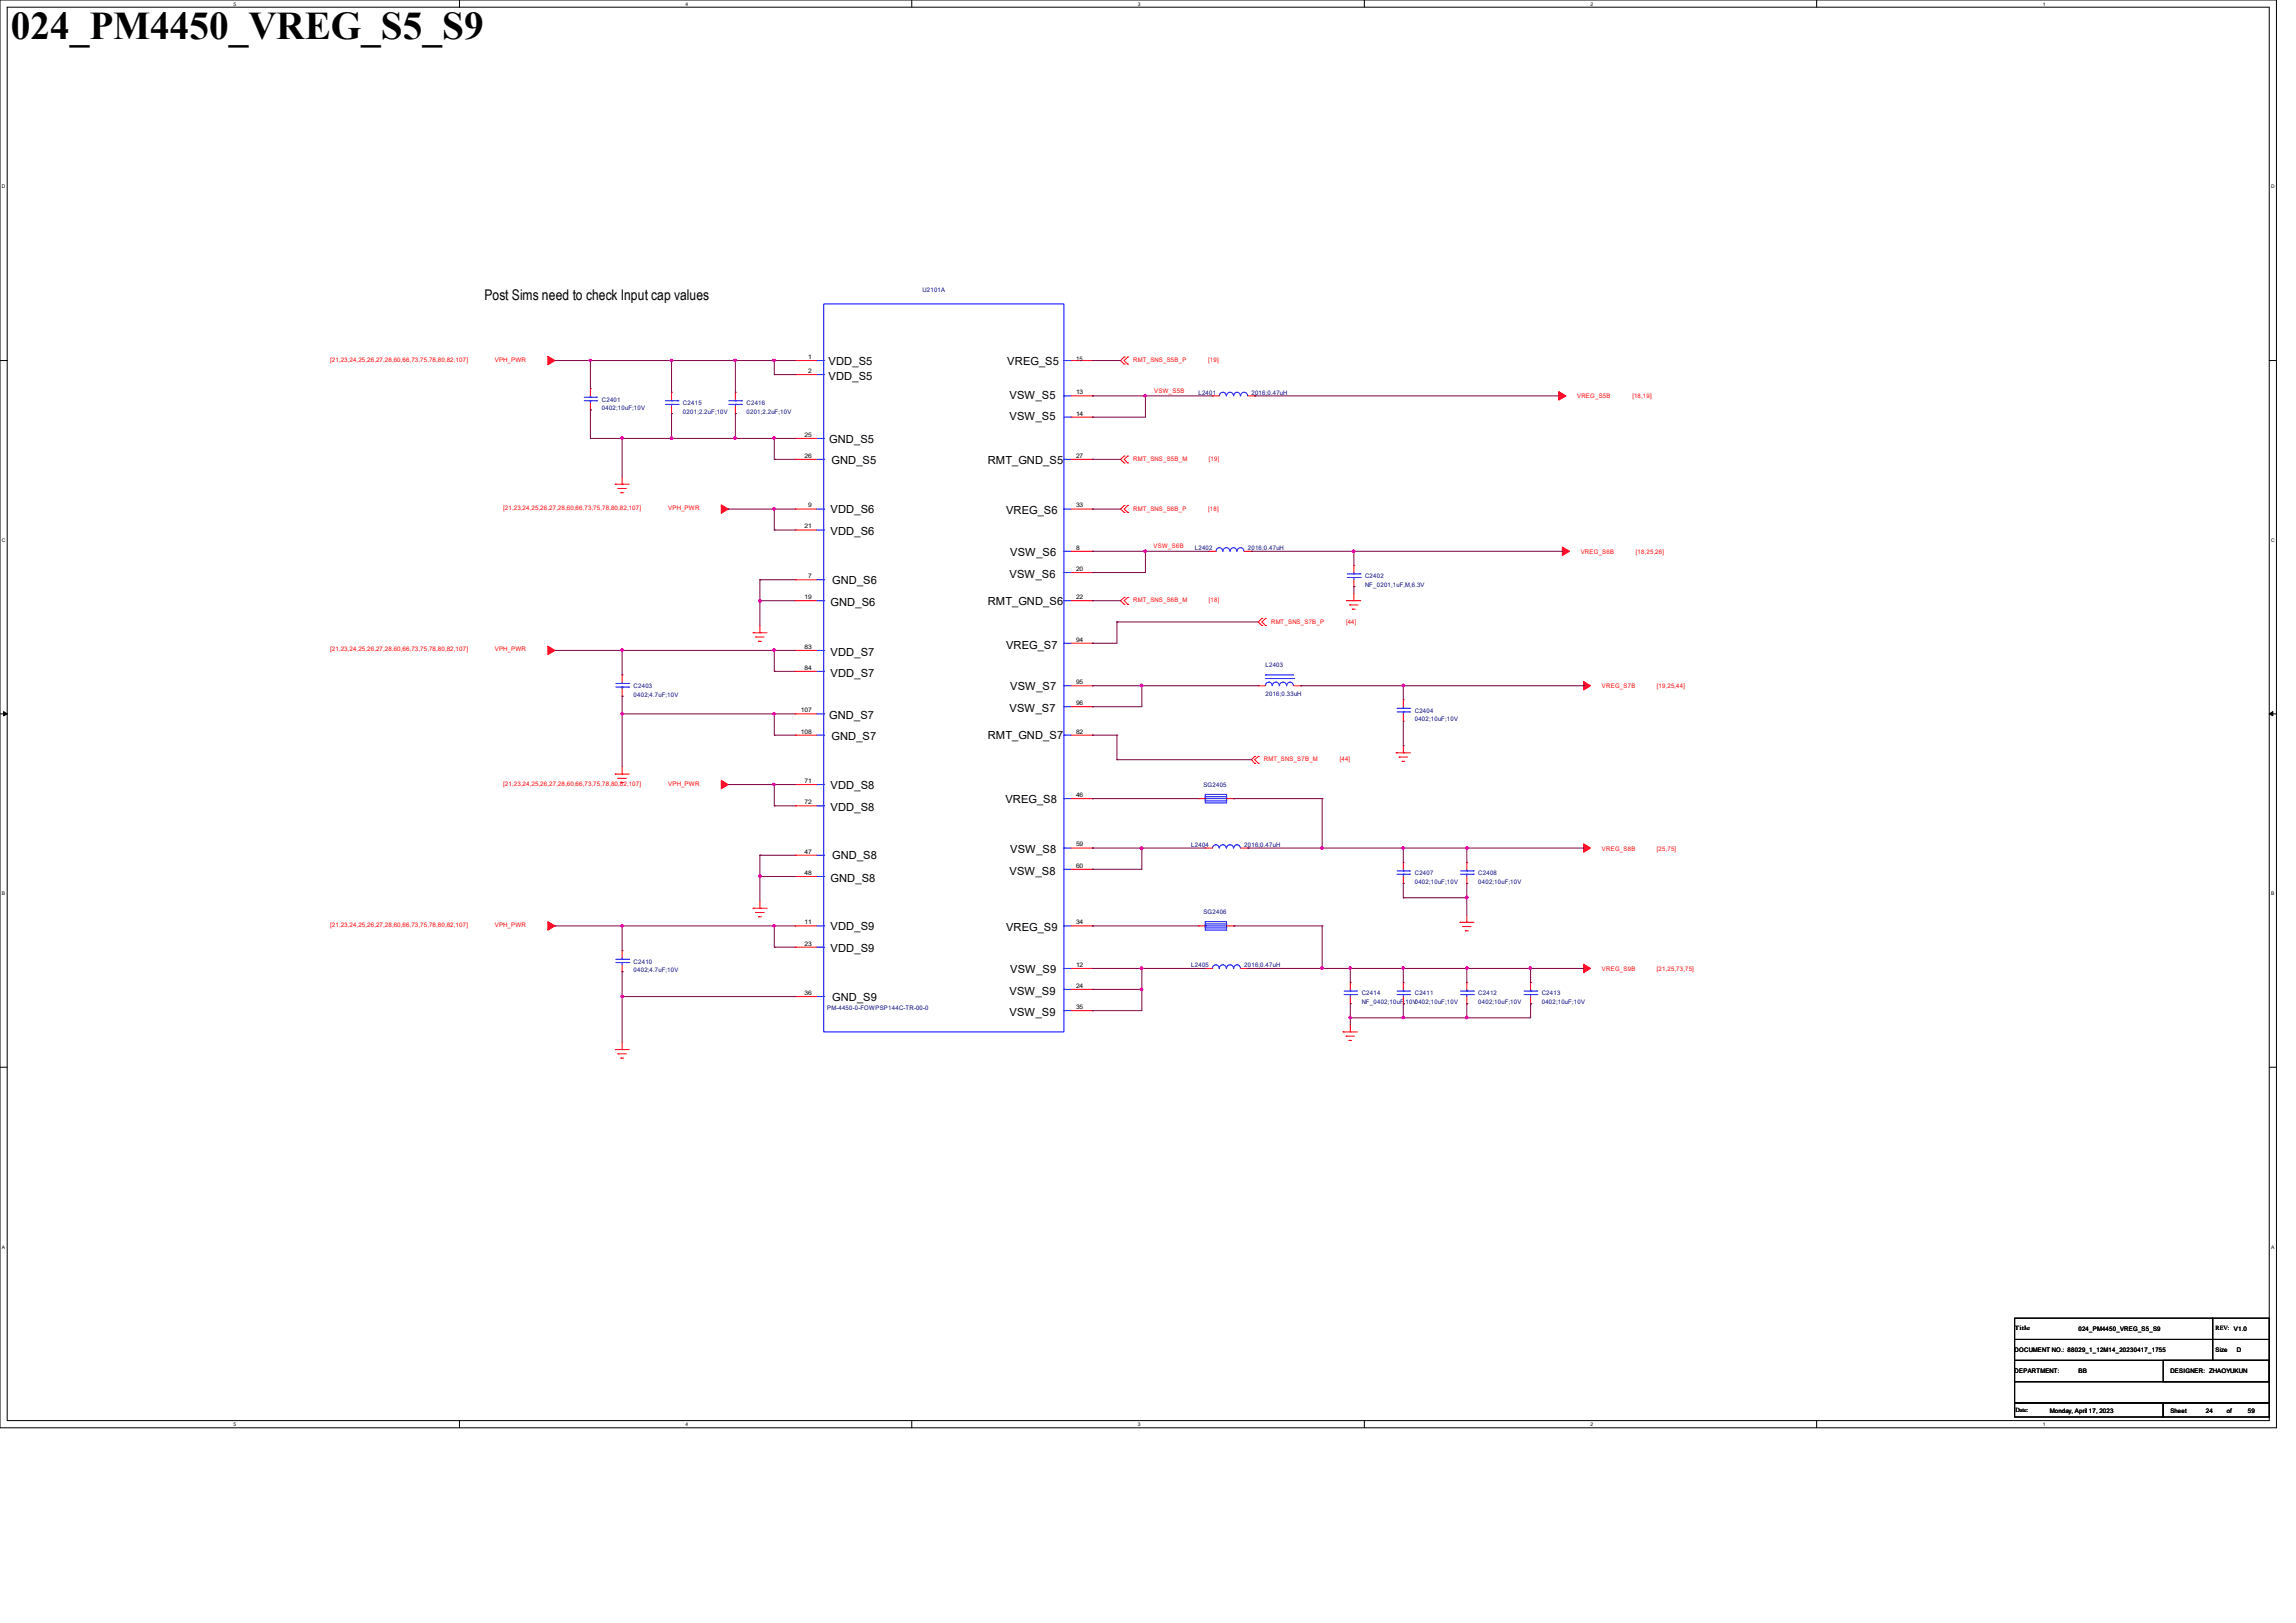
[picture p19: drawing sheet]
<svg xmlns="http://www.w3.org/2000/svg" width="297mm" height="210mm" viewBox="0 0 297 210" stroke-linecap="round" stroke-linejoin="round" font-family="sans-serif">
<defs><g id="words">
<text font-size="5.1" x="1.4" y="5.1">024_PM4450_VREG_S5_S9</text>
<text font-size="1.9" x="62.7" y="38.9">Post Sims need to check Input cap values</text>
<g font-size="1.4">
<text x="107.2" y="47.3">VDD_S5</text>
<text x="130.3" y="47.3">VREG_S5</text>
<text x="107.2" y="49.1">VDD_S5</text>
<text x="130.6" y="51.6">VSW_S5</text>
<text x="107.3" y="57.3">GND_S5</text>
<text x="127.8" y="60">RMT_GND_S5</text>
<text x="130.6" y="54.4">VSW_S5</text>
<text x="107.6" y="60.1">GND_S5</text>
<text x="107.4" y="66.4">VDD_S6</text>
<text x="107.4" y="69.2">VDD_S6</text>
<text x="130.1" y="66.5">VREG_S6</text>
<text x="130.7" y="72">VSW_S6</text>
<text x="107.7" y="75.5">GND_S6</text>
<text x="130.6" y="74.8">VSW_S6</text>
<text x="107.4" y="78.4">GND_S6</text>
<text x="127.8" y="78.3">RMT_GND_S6</text>
<text x="130.1" y="83.9">VREG_S7</text>
<text x="107.4" y="87.6">VDD_S7</text>
<text x="107.4" y="84.8">VDD_S7</text>
<text x="130.7" y="89.3">VSW_S7</text>
<text x="107.3" y="93">GND_S7</text>
<text x="107.6" y="95.8">GND_S7</text>
<text x="127.8" y="95.6">RMT_GND_S7</text>
<text x="130.6" y="92.2">VSW_S7</text>
<text x="107.4" y="104.9">VDD_S8</text>
<text x="107.4" y="102.1">VDD_S8</text>
<text x="130" y="103.9">VREG_S8</text>
<text x="107.7" y="111.2">GND_S8</text>
<text x="130.6" y="113.2">VSW_S8</text>
<text x="130.7" y="110.4">VSW_S8</text>
<text x="107.4" y="114.1">GND_S8</text>
<text x="107.4" y="120.4">VDD_S9</text>
<text x="107.4" y="123.2">VDD_S9</text>
<text x="130.1" y="120.4">VREG_S9</text>
<text x="130.7" y="125.9">VSW_S9</text>
<text x="107.7" y="129.5">GND_S9</text>
<text x="130.6" y="128.7">VSW_S9</text>
<text x="130.6" y="131.5">VSW_S9</text>
</g>
<g font-size=".8" fill="#000080">
<text x="119.3" y="37.8">U2101A</text>
<text x="77.9" y="52">C2401</text>
<text x="77.9" y="53.1">0402;10uF;10V</text>
<text x="88.3" y="52.5">C2415</text>
<text x="88.3" y="53.6">0201;2.2uF;10V</text>
<text x="96.6" y="52.5">C2416</text>
<text x="96.6" y="53.6">0201;2.2uF;10V</text>
<text x="155" y="51.1">L2401</text>
<text x="161.9" y="51.1">2016;0.47uH</text>
<text x="154.6" y="71.2">L2402</text>
<text x="161.4" y="71.2">2016;0.47uH</text>
<text x="176.6" y="74.8">C2402</text>
<text x="176.6" y="75.9">NF_0201,1uF,M,6.3V</text>
<text x="82" y="89">C2403</text>
<text x="163.7" y="86.3">L2403</text>
<text x="82" y="90.1">0402;4.7uF;10V</text>
<text x="163.7" y="90">2016;0.33uH</text>
<text x="183" y="92.2">C2404</text>
<text x="183" y="93.3">0402;10uF;10V</text>
<text x="155.7" y="101.8">SG2405</text>
<text x="154.1" y="109.6">L2404</text>
<text x="161" y="109.6">2016;0.47uH</text>
<text x="183" y="113.2">C2407</text>
<text x="191.2" y="113.2">C2408</text>
<text x="155.7" y="118.3">SG2406</text>
<text x="183" y="114.3">0402;10uF;10V</text>
<text x="191.2" y="114.3">0402;10uF;10V</text>
<text x="82" y="124.7">C2410</text>
<text x="82" y="125.8">0402;4.7uF;10V</text>
<text x="154.1" y="125.1">L2405</text>
<text x="161" y="125.1">2016;0.47uH</text>
<text x="107" y="130.7">PM-4450-0-FOWPSP144C-TR-00-0</text>
<text x="176.1" y="128.8">C2414</text>
<text x="176.1" y="129.9">NF_0402;10uF;10V0402;10uF;10V</text>
<text x="183" y="128.8">C2411</text>
<text x="191.2" y="128.8">C2412</text>
<text x="191.2" y="129.9">0402;10uF;10V</text>
<text x="199.4" y="128.8">C2413</text>
<text x="199.4" y="129.9">0402;10uF;10V</text>
</g>
<g font-size=".8" fill="#f00">
<text x="42.7" y="46.8">[21,23,24,25,26,27,28,60,66,73,75,78,80,82,107]</text>
<text x="64" y="46.8">VPH_PWR</text>
<text x="146.6" y="46.9">RMT_SNS_S5B_P</text>
<text x="156.3" y="46.9">[19]</text>
<text x="149.3" y="50.8">VSW_S5B</text>
<text x="204" y="51.5">VREG_S5B</text>
<text x="211.2" y="51.5">[18,19]</text>
<text x="146.6" y="59.6">RMT_SNS_S5B_M</text>
<text x="156.4" y="59.6">[19]</text>
<text x="65.1" y="66">[21,23,24,25,26,27,28,60,66,73,75,78,80,82,107]</text>
<text x="86.4" y="66">VPH_PWR</text>
<text x="146.6" y="66.1">RMT_SNS_S6B_P</text>
<text x="149.2" y="71">VSW_S6B</text>
<text x="156.3" y="66.1">[18]</text>
<text x="204.5" y="71.6">VREG_S6B</text>
<text x="211.6" y="71.6">[18,25,26]</text>
<text x="146.6" y="77.9">RMT_SNS_S6B_M</text>
<text x="156.4" y="77.9">[18]</text>
<text x="164.4" y="80.7">RMT_SNS_S7B_P</text>
<text x="174.1" y="80.7">[44]</text>
<text x="42.7" y="84.2">[21,23,24,25,26,27,28,60,66,73,75,78,80,82,107]</text>
<text x="64" y="84.2">VPH_PWR</text>
<text x="207.2" y="89">VREG_S7B</text>
<text x="214.3" y="89">[19,25,44]</text>
<text x="65.1" y="101.6">[21,23,24,25,26,27,28,60,66,73,75,78,80,82,107]</text>
<text x="86.4" y="101.6">VPH_PWR</text>
<text x="163.5" y="98.5">RMT_SNS_S7B_M</text>
<text x="173.3" y="98.5">[44]</text>
<text x="207.2" y="110.1">VREG_S8B</text>
<text x="214.3" y="110.1">[25,75]</text>
<text x="42.7" y="119.9">[21,23,24,25,26,27,28,60,66,73,75,78,80,82,107]</text>
<text x="64" y="119.9">VPH_PWR</text>
<text x="207.2" y="125.6">VREG_S9B</text>
<text x="214.3" y="125.6">[21,25,73,75]</text>
</g>
<g font-size=".8">
<text x="104.5" y="46.4">1</text>
<text x="139.2" y="46.7">15</text>
<text x="104.5" y="48.3">2</text>
<text x="139.2" y="53.8">14</text>
<text x="139.2" y="51">13</text>
<text x="104.1" y="56.5">25</text>
<text x="104.1" y="59.2">26</text>
<text x="139.2" y="59.2">27</text>
<text x="104.5" y="65.7">9</text>
<text x="139.2" y="65.7">33</text>
<text x="104.1" y="68.4">21</text>
<text x="139.2" y="71.1">8</text>
<text x="104.1" y="77.5">19</text>
<text x="104.5" y="74.8">7</text>
<text x="139.2" y="73.9">20</text>
<text x="139.2" y="77.5">22</text>
<text x="104.1" y="83.9">83</text>
<text x="139.2" y="83">94</text>
<text x="104.1" y="86.7">84</text>
<text x="139.2" y="88.5">95</text>
<text x="103.6" y="94.9">108</text>
<text x="103.6" y="92.2">107</text>
<text x="139.2" y="91.2">96</text>
<text x="139.2" y="94.9">82</text>
<text x="104.1" y="101.3">71</text>
<text x="104.1" y="104.1">72</text>
<text x="139.2" y="103.1">46</text>
<text x="104.1" y="113.2">48</text>
<text x="104.1" y="110.4">47</text>
<text x="139.2" y="112.3">60</text>
<text x="139.2" y="109.5">59</text>
<text x="104.1" y="119.6">11</text>
<text x="139.2" y="119.6">34</text>
<text x="104.1" y="122.3">23</text>
<text x="139.2" y="125.1">12</text>
<text x="104.1" y="128.7">36</text>
<text x="139.2" y="127.8">24</text>
<text x="139.2" y="130.6">35</text>
<text x="260.6" y="172.1">Title</text>
<text x="268.9" y="172.2">024_PM4450_VREG_S5_S9</text>
<text x="286.6" y="172.1">REV:</text>
<text x="289" y="172.2">V1.0</text>
<text x="260.6" y="175">DOCUMENT NO.: 88029_1_12M14_20230417_1755</text>
<text x="260.6" y="177.7">DEPARTMENT:</text>
<text x="268.9" y="177.7">BB</text>
<text x="280.8" y="177.7">DESIGNER: ZHAOYUKUN</text>
<text x="286.6" y="175">Size</text>
<text x="289.3" y="175">D</text>
<text x="260.7" y="182.8">Date:</text>
<text x="265.2" y="182.8">Monday, April 17, 2023</text>
<text x="280.8" y="182.8">Sheet</text>
<text x="285.3" y="182.8">24</text>
<text x="288" y="182.8">of</text>
<text x="290.8" y="182.8">59</text>
</g>
<g font-size=".6">
<text x="30.2" y=".7">5</text>
<text x="88.7" y=".7">4</text>
<text x="147.2" y=".7">3</text>
<text x="205.7" y=".7">2</text>
<text x="264.2" y=".7">1</text>
<text x=".3" y="24.4">D</text>
<text x="293.8" y="24.4">D</text>
<text x=".3" y="70.1">C</text>
<text x="293.8" y="70.1">C</text>
<text x=".3" y="115.8">B</text>
<text x="293.8" y="115.8">B</text>
<text x=".3" y="161.5">A</text>
<text x="293.8" y="161.5">A</text>
<text x="30.2" y="184.5">5</text>
<text x="88.7" y="184.5">4</text>
<text x="147.2" y="184.5">3</text>
<text x="205.7" y="184.5">2</text>
<text x="264.2" y="184.5">1</text>
</g>
</g></defs>
<g fill="none" stroke="#000" stroke-width=".13">
<path d="M0 0h294.5v184.7h-294.5zM.9 .9h292.6v182.9h-292.6zM59.4 0v.9M117.9 0v.9M176.5 0v.9M235 0v.9M0 46.7h.9M293.5 46.7h1M0 92.4h.9M.5 92.1l.4 .3-.4 .2zM293.5 92.4l.5-.3v.5zM293.5 92.4h1"/>
<path d="M0 138.1h.9M293.5 138.1h1M59.4 183.8v.9M117.9 183.8v.9M176.5 183.8v.9M235 183.8v.9"/>
</g>
<path d="M.5 92.1l.4 .3-.4 .2zM293.5 92.4l.5-.3v.5z" fill="#000"/>
<g fill="none" stroke="#f00" stroke-width=".13">
<path d="M79.6 62.7h.1M79.6 62.7h1.8M79.9 63.2h.1M79.9 63.2h1.1M80.3 63.8h.1M80.3 63.8h.4M80.5 62.7h.1M80.5 61.7v1M174.2 77.7h.1M174.2 77.7h1.8M174.6 78.3h.1M174.6 78.3h1.1"/>
<path d="M174.9 78.8h.1M174.9 78.8h.4M175.1 77.7h.1M175.1 76.8v.9M80.5 99.2v1M97.4 81.9h.1M97.4 81.9h1.8M97.7 82.4h.1M97.7 82.4h1.1M98.1 83h.1M98.1 83h.4M98.3 81.9h.1"/>
<path d="M98.3 80.9v1M180.6 97.4h.1M180.6 97.4h1.9M181 98h.1M181 98h1.1M181.4 98.5h.1M181.4 98.5h.3M181.5 97.4h.1M181.5 96.5v.9M79.6 100.2h.1M79.6 100.2h1.8M79.9 100.7h.1"/>
<path d="M79.9 100.7h1.1M80.3 101.3h.1M80.3 101.3h.4M80.5 100.2h.1M97.4 117.5h.1M97.4 117.5h1.8M97.7 118.1h.1M97.7 118.1h1.1M98.1 118.6h.1M98.1 118.6h.4M98.3 117.5h.1M98.3 116.6v.9"/>
<path d="M188.8 119.3h.1M188.8 119.3h1.9M189.2 119.9h.1M189.2 119.9h1.1M189.7 119.3h.1M189.7 118.4v.9M79.6 135.8h.1M79.6 135.8h1.8M79.9 136.4h.1M79.9 136.4h1.1M80.3 136.9h.1M80.3 136.9h.4"/>
<path d="M80.5 135.8h.1M80.5 134.9v.9M173.7 133.5h.1M173.7 133.5h1.9M174.1 134.1h.1M174.1 134.1h1.1M174.5 134.6h.1M174.5 134.6h.3M174.7 133.5h.1M174.7 132.6v.9M189.6 120.4h.1M189.6 120.4h.3"/>
</g>
<path d="M70.9 46.1l.9 .6-.9 .5z" fill-rule="evenodd" fill="#f00"/>
<path d="M70.9 46.1l.9 .6-.9 .5zM145.4 47.1h.1M145.4 46.2h.1M145.4 46.2l-.5 .5 .5 .4M145.9 46.2h.1M145.9 47.1h.1M145.9 46.2l-.5 .5 .5 .4" fill="none" stroke="#f00" stroke-width=".13"/>
<path d="M201.6 50.7l1 .5-1 .6z" fill-rule="evenodd" fill="#f00"/>
<path d="M145.4 59.9h.1M145.4 59h.1M145.4 59l-.5 .4 .5 .5M145.9 59h.1M145.9 59.9h.1M145.9 59l-.5 .4 .5 .5M201.6 50.7l1 .5-1 .6z" fill="none" stroke="#f00" stroke-width=".13"/>
<path d="M93.3 65.3l.9 .6-.9 .5z" fill-rule="evenodd" fill="#f00"/>
<path d="M93.3 65.3l.9 .6-.9 .5zM145.4 66.3h.1M145.4 65.4h.1M145.4 65.4l-.5 .5 .5 .4M145.9 65.4h.1M145.9 66.3h.1M145.9 65.4l-.5 .5 .5 .4" fill="none" stroke="#f00" stroke-width=".13"/>
<path d="M202.1 70.8l.9 .5-.9 .6z" fill-rule="evenodd" fill="#f00"/>
<path d="M145.4 78.2h.1M145.4 77.3h.1M145.4 77.3l-.5 .4 .5 .5M145.9 77.3h.1M145.9 78.2h.1M145.9 77.3l-.5 .4 .5 .5M202.1 70.8l.9 .5-.9 .6z" fill="none" stroke="#f00" stroke-width=".13"/>
<path d="M70.9 83.6l.9 .6-.9 .5z" fill-rule="evenodd" fill="#f00"/>
<path d="M70.9 83.6l.9 .6-.9 .5zM163.2 80.9h.1M163.2 80h.1M163.2 80l-.4 .5 .4 .4M163.7 80h.1M163.7 80.9h.1M163.7 80l-.5 .5 .5 .4" fill="none" stroke="#f00" stroke-width=".13"/>
<path d="M204.9 88.2l.8 .5-.8 .6z" fill-rule="evenodd" fill="#f00"/>
<path d="M162.3 98.8h.1M162.3 97.9h.1M162.3 97.9l-.4 .4 .4 .5M162.8 97.9h.1M162.8 98.8h.1M162.8 97.9l-.5 .4 .5 .5M204.9 88.2l.8 .5-.8 .6z" fill="none" stroke="#f00" stroke-width=".13"/>
<path d="M93.3 101l.9 .5-.9 .6z" fill-rule="evenodd" fill="#f00"/>
<path d="M93.3 101l.9 .5-.9 .6z" fill="none" stroke="#f00" stroke-width=".13"/>
<path d="M70.9 119.3l.9 .5-.9 .6z" fill-rule="evenodd" fill="#f00"/>
<path d="M70.9 119.3l.9 .5-.9 .6z" fill="none" stroke="#f00" stroke-width=".13"/>
<path d="M204.9 109.2l.8 .5-.8 .6z" fill-rule="evenodd" fill="#f00"/>
<path d="M204.9 109.2l.8 .5-.8 .6z" fill="none" stroke="#f00" stroke-width=".13"/>
<path d="M204.9 124.8l.8 .5-.8 .6z" fill-rule="evenodd" fill="#f00"/>
<g fill="none" stroke="#f00" stroke-width=".13">
<path d="M76.4 50.3h.1M76.4 53h.1M76.4 50.3v.9M76.4 52.2v.8M86.9 50.8h.1M86.9 53.5h.1M86.9 50.8v.9M86.9 52.6v.9M95.1 50.8h.1M95.1 53.5h.1M95.1 50.8v.9M95.1 52.6v.9"/>
<path d="M102.9 56.7h.1M102.9 46.7h.1M102.9 48.5h.1M102.9 59.4h.1M102.9 56.7h2.7M102.9 46.7h2.7M102.9 59.4h2.7M102.9 48.5h2.7M138.6 51.2h2.7M138.6 46.7h2.7M138.6 54h2.7M138.6 59.4h2.7"/>
<path d="M141.3 46.7h.1M141.3 54h.1M141.3 59.4h.1M141.3 51.2h.1M156.8 51.2h.1M156.8 51.2h.9M161.4 51.2h.9M162.3 51.2h.1M102.9 65.9h.1M102.9 75h.1M102.9 68.6h.1M102.9 77.7h.1"/>
<path d="M102.9 65.9h2.7M102.9 75h2.7M102.9 68.6h2.7M102.9 77.7h2.7M138.6 71.3h2.7M138.6 65.9h2.7M138.6 77.7h2.7M138.6 74.1h2.7M141.3 65.9h.1M141.3 74.1h.1M141.3 77.7h.1M141.3 71.3h.1"/>
<path d="M156.4 71.3h.1M156.4 71.3h.9M161 71.3h.9M161.9 71.3h.1M175.1 73.2h.1M175.1 75.9h.1M175.1 73.2v.9M175.1 75v.9M80.5 87.3h.1M80.5 90.1h.1M80.5 87.3v1M80.5 89.2v.9"/>
<path d="M102.9 86.9h.1M102.9 95.1h.1M102.9 84.2h.1M102.9 92.4h.1M102.9 86.9h2.7M102.9 95.1h2.7M102.9 84.2h2.7M102.9 92.4h2.7M138.6 88.7h2.7M138.6 91.4h2.7M138.6 95.1h2.7M138.6 83.2h2.7"/>
<path d="M141.3 88.7h.1M141.3 91.4h.1M141.3 95.1h.1M141.3 83.2h.1M162.8 88.7h.1M162.8 88.7h.9M167.3 88.7h1M168.3 88.7h.1M181.5 90.6h.1M181.5 93.3h.1M181.5 90.6v.8M181.5 92.4v.9"/>
<path d="M102.9 113.4h.1M102.9 104.3h.1M102.9 119.8h.1M102.9 101.5h.1M102.9 110.7h.1M102.9 119.8h2.7M102.9 113.4h2.7M102.9 104.3h2.7M102.9 101.5h2.7M102.9 110.7h2.7M138.6 119.8h2.7M138.6 103.3h2.7"/>
<path d="M138.6 112.5h2.7M138.6 109.7h2.7M141.3 103.3h.1M141.3 112.5h.1M141.3 109.7h.1M141.3 119.8h.1M155 119.8h.1M155 103.3h.1M155 119.8h.9M155 103.3h.9M155.9 109.7h.1M155.9 109.7h.9"/>
<path d="M158.7 119.8h.9M158.7 103.3h.9M159.6 119.8h.1M159.6 103.3h.1M160.5 109.7h.9M161.4 109.7h.1M181.5 111.6h.1M181.5 114.3h.1M181.5 111.6v.9M181.5 113.4v.9M189.7 111.6h.1M189.7 114.3h.1"/>
<path d="M189.7 111.6v.9M189.7 113.4v.9M80.5 123h.1M80.5 125.7h.1M80.5 123v.9M80.5 124.8v.9M102.9 128.9h.1M102.9 122.6h.1M102.9 128.9h2.7M102.9 122.6h2.7M138.6 128h2.7M138.6 125.3h2.7"/>
<path d="M138.6 130.8h2.7M141.3 128h.1M141.3 125.3h.1M141.3 130.8h.1M155.9 125.3h.1M155.9 125.3h.9M160.5 125.3h.9M161.4 125.3h.1M174.7 127.1h.1M174.7 129.9h.1M174.7 127.1v.9M174.7 128.9v1"/>
<path d="M181.5 127.1h.1M181.5 129.9h.1M181.5 127.1v.9M181.5 128.9v1M189.7 127.1h.1M189.7 129.9h.1M189.7 127.1v.9M189.7 128.9v1M198 127.1h.1M198 129.9h.1M198 127.1v.9M198 128.9v1"/>
<path d="M204.9 124.8l.8 .5-.8 .6z"/>
</g>
<path d="M260.6 170.6h25.6v2.7h-25.6zM260.6 173.3h25.6v2.7h-25.6zM260.6 178.8h32.9v2.7h-32.9zM260.6 176h32.9v2.8h-32.9zM279.8 176h13.7v2.8h-13.7zM286.2 170.6h7.3v2.7h-7.3zM286.2 173.3h7.3v2.7h-7.3zM260.6 181.5h19.2v1.8h-19.2zM279.8 181.5h13.7v1.8h-13.7z" fill="none" stroke="#000" stroke-width=".13"/>
<g fill="none" stroke="#00f" stroke-width=".13">
<path d="M106.6 39.3h31v94.2h-31zM75.6 51.9h1.6M75.6 51.4h1.6M76.4 51.4h.1M76.4 51.9h.1M76.4 51.2v.2M76.4 51.9v.3M77.2 51.9h.1M77.2 51.4h.1M86.1 52.3h1.6M86.1 51.9h1.6M86.9 51.9h.1"/>
<path d="M86.9 52.3h.1M86.9 51.7v.2M86.9 52.3v.3M87.7 52.3h.1M87.7 51.9h.1M94.3 52.3h1.6M94.3 51.9h1.6M95.1 51.9h.1M95.1 52.3h.1M95.1 51.7v.2M95.1 52.3v.3M95.9 52.3h.1"/>
<path d="M95.9 51.9h.1M105.6 46.7h1M105.6 48.5h1M105.6 56.7h1M105.6 59.4h1M106.6 46.7h.1M106.6 48.5h.1M106.6 56.7h.1M106.6 59.4h.1M137.6 59.4h.1M137.6 51.2h.1M137.6 46.7h.1"/>
<path d="M137.6 46.7h1M137.6 54h1M137.6 59.4h1M137.6 51.2h1M138.6 54h.1M158.6 51.2a.44 .44 0 0 0-.4-.4 .44 .44 0 0 0-.5 .4M159.6 51.2a.44 .44 0 0 0-.5-.4 .44 .44 0 0 0-.4 .4M160.4 51.2a.43 .43 0 0 0-.4-.4 .43 .43 0 0 0-.4 .4M161.4 51.2a.44 .44 0 0 0-.5-.4 .44 .44 0 0 0-.4 .4M105.6 65.9h1M105.6 68.6h1M105.6 75h1"/>
<path d="M105.6 77.7h1M106.6 65.9h.1M106.6 68.6h.1M106.6 75h.1M106.6 77.7h.1M137.6 65.9h.1M137.6 71.3h.1M137.6 74.1h.1M137.6 77.7h.1M137.6 65.9h1M137.6 77.7h1M137.6 71.3h1"/>
<path d="M137.6 74.1h1M158.2 71.3a.43 .43 0 0 0-.5-.4 .43 .43 0 0 0-.4 .4M159.1 71.3a.44 .44 0 0 0-.5-.4 .44 .44 0 0 0-.4 .4M160 71.3a.43 .43 0 0 0-.4-.4 .43 .43 0 0 0-.5 .4M160.9 71.3a.44 .44 0 0 0-.4-.4 .44 .44 0 0 0-.5 .4M174.3 74.7h1.6M174.3 74.3h1.6M175.1 74.3h.1M175.1 74.7h.1M175.1 74.1v.2M175.1 74.7v.3M175.9 74.7h.1"/>
<path d="M175.9 74.3h.1M79.7 88.9h1.6M79.7 88.4h1.6M80.5 88.4h.1M80.5 88.9h.1M80.5 88.3v.1M80.5 88.9v.3M81.3 88.9h.1M81.3 88.4h.1M105.6 84.2h1M105.6 86.9h1M105.6 95.1h1"/>
<path d="M105.6 92.4h1M106.6 84.2h.1M106.6 86.9h.1M106.6 95.1h.1M106.6 92.4h.1M137.6 83.2h.1M137.6 88.7h.1M137.6 91.4h.1M137.6 95.1h.1M137.6 95.1h1M137.6 83.2h1M137.6 88.7h1"/>
<path d="M137.6 91.4h1M163.7 87.3h.1M163.7 87.3h3.6M163.7 87.8h3.6M164.5 88.7a.42 .42 0 0 0-.4-.4 .42 .42 0 0 0-.4 .4M165.5 88.7a.44 .44 0 0 0-.5-.4 .44 .44 0 0 0-.4 .4M166.4 88.7a.44 .44 0 0 0-.4-.4 .44 .44 0 0 0-.5 .4M167.3 88.7a.42 .42 0 0 0-.4-.4 .42 .42 0 0 0-.4 .4M167.3 87.8h.1M180.7 92.1h1.6M180.7 91.7h1.6M181.5 91.7h.1"/>
<path d="M181.5 92.1h.1M181.5 91.4v.3M181.5 92.1v.3M182.3 92.1h.1M182.3 91.7h.1M105.6 119.8h1M105.6 101.5h1M105.6 104.3h1M105.6 113.4h1M105.6 110.7h1M106.6 101.5h.1M106.6 104.3h.1"/>
<path d="M106.6 113.4h.1M106.6 119.8h.1M106.6 110.7h.1M137.6 103.3h.1M137.6 109.7h.1M137.6 112.5h.1M137.6 119.8h.1M137.6 119.8h1M137.6 103.3h1M137.6 109.7h1M137.6 112.5h1M155.9 119.5h2.8v.6h-2.8z"/>
<path d="M155.9 119.3h2.8v1.1h-2.8zM155.9 103.1h2.8v.5h-2.8zM155.9 102.8h2.8v1.1h-2.8zM155.9 119.8h.1M155.9 103.3h.1M155.9 119.8h2.8M155.9 103.3h2.8M156.8 109.7a.42 .42 0 0 1 .5-.4 .42 .42 0 0 1 .4 .4M157.7 109.7a.45 .45 0 0 1 .5-.4 .45 .45 0 0 1 .4 .4M158.7 109.7a.45 .45 0 0 1 .4-.4 .45 .45 0 0 1 .5 .4M159.6 109.7a.42 .42 0 0 1 .4-.4 .42 .42 0 0 1 .4 .4M180.7 113.1h1.6"/>
<path d="M180.7 112.7h1.6M181.5 112.7h.1M181.5 113.1h.1M181.5 112.5v.2M181.5 113.1v.3M182.3 113.1h.1M182.3 112.7h.1M188.9 113.1h1.7M188.9 112.7h1.7M189.7 112.7h.1M189.7 113.1h.1M189.7 112.5v.2"/>
<path d="M189.7 113.1v.3M190.6 113.1h.1M190.6 112.7h.1M79.7 124.5h1.6M79.7 124.1h1.6M80.5 124.1h.1M80.5 124.5h.1M80.5 123.9v.2M80.5 124.5v.3M81.3 124.5h.1M81.3 124.1h.1M105.6 122.6h1"/>
<path d="M105.6 128.9h1M106.6 122.6h.1M106.6 128.9h.1M137.6 125.3h.1M137.6 128h.1M137.6 130.8h.1M137.6 125.3h1M137.6 128h1M137.6 130.8h1M157.7 125.3a.42 .42 0 0 0-.4-.5 .42 .42 0 0 0-.5 .5M158.6 125.3a.44 .44 0 0 0-.4-.5 .44 .44 0 0 0-.5 .5M159.6 125.3a.44 .44 0 0 0-.5-.5 .44 .44 0 0 0-.4 .5"/>
<path d="M160.4 125.3a.42 .42 0 0 0-.4-.5 .42 .42 0 0 0-.4 .5M173.9 128.7h1.6M173.9 128.2h1.6M174.7 128.2h.1M174.7 128.7h.1M174.7 128v.2M174.7 128.7v.2M175.5 128.7h.1M175.5 128.2h.1M180.7 128.7h1.6M180.7 128.2h1.6M181.5 128.2h.1"/>
<path d="M181.5 128.7h.1M181.5 128v.2M181.5 128.7v.2M182.3 128.7h.1M182.3 128.2h.1M188.9 128.7h1.7M188.9 128.2h1.7M189.7 128.2h.1M189.7 128.7h.1M189.7 128v.2M189.7 128.7v.2M190.6 128.7h.1"/>
<path d="M190.6 128.2h.1M197.1 128.7h1.7M197.1 128.2h1.7M198 128.2h.1M198 128.7h.1M198 128v.2M198 128.7v.2M198.8 128.7h.1M198.8 128.2h.1"/>
</g>
<path d="M71.8 46.7h.1M71.8 46.7h15.1M76.4 46.7h.1M76.4 46.7v3.6" fill="none" stroke="#800040" stroke-width=".13"/>
<circle cx="76.3" cy="46.6" r=".15" fill="#f0f"/>
<circle cx="76.3" cy="46.6" r=".15" fill="none" stroke="#f0f" stroke-width=".13"/>
<path d="M100.2 46.7h.1M100.2 46.7h2.7M100.2 46.7v1.8" fill="none" stroke="#800040" stroke-width=".13"/>
<path d="M100 46.5h.2v.2h-.2z" fill-rule="evenodd" fill="#f0f"/>
<path d="M100 46.5h.2v.2h-.2z" fill="none" stroke="#f0f" stroke-width=".13"/>
<path d="M100.2 48.5h.1M100.2 48.5h2.7M141.3 46.7h.1M141.3 51.2h.1M141.3 46.7h3.6M141.3 51.2h6.9" fill="none" stroke="#800040" stroke-width=".13"/>
<path d="M148 51.1h.2v.2h-.2z" fill-rule="evenodd" fill="#f0f"/>
<path d="M148 51.1h.2v.2h-.2z" fill="none" stroke="#f0f" stroke-width=".13"/>
<path d="M76.4 53h.1M76.4 53v3.7h4.1M80.5 56.7h.1M80.5 56.7v5M141.3 54h.1M148.2 51.2h.1M148.2 51.2v2.8h-6.9M148.2 51.2h8.6M162.3 51.2h.1M162.3 51.2h39.3" fill="none" stroke="#800040" stroke-width=".13"/>
<circle cx="80.5" cy="56.7" r=".17" fill="#f0f"/>
<circle cx="80.5" cy="56.7" r=".17" fill="none" stroke="#f0f" stroke-width=".13"/>
<path d="M100.2 56.7h.1M100.2 56.7h2.7M100.2 56.7v2.7" fill="none" stroke="#800040" stroke-width=".13"/>
<circle cx="100.1" cy="56.7" r=".17" fill="#f0f"/>
<circle cx="100.1" cy="56.7" r=".17" fill="none" stroke="#f0f" stroke-width=".13"/>
<path d="M100.2 59.4h.1M100.2 59.4h2.7M141.3 59.4h.1M141.3 59.4h3.6M94.2 65.9h.1M94.2 65.9h8.7M100.2 65.9h.1M100.2 65.9v2.7" fill="none" stroke="#800040" stroke-width=".13"/>
<circle cx="100.1" cy="65.8" r=".17" fill="#f0f"/>
<circle cx="100.1" cy="65.8" r=".17" fill="none" stroke="#f0f" stroke-width=".13"/>
<path d="M100.2 68.6h.1M100.2 68.6h2.7M141.3 65.9h.1M141.3 71.3h.1M141.3 65.9h3.6M141.3 71.3h6.9" fill="none" stroke="#800040" stroke-width=".13"/>
<circle cx="148.1" cy="71.3" r=".17" fill="#f0f"/>
<circle cx="148.1" cy="71.3" r=".17" fill="none" stroke="#f0f" stroke-width=".13"/>
<path d="M98.3 75h.1M98.3 77.7h.1M98.3 75v5.9M98.3 75h4.6M98.3 77.7h4.6M141.3 74.1h.1M148.2 71.3h.1M148.2 71.3h8.2M148.2 71.3v2.8h-6.9M161.9 71.3h.1M161.9 71.3h13.2" fill="none" stroke="#800040" stroke-width=".13"/>
<circle cx="98.3" cy="77.7" r=".17" fill="#f0f"/>
<circle cx="98.3" cy="77.7" r=".17" fill="none" stroke="#f0f" stroke-width=".13"/>
<path d="M141.3 77.7h.1M141.3 77.7h3.6M71.8 84.2h.1M71.8 84.2h8.7" fill="none" stroke="#800040" stroke-width=".13"/>
<circle cx="80.5" cy="84.1" r=".17" fill="#f0f"/>
<circle cx="80.5" cy="84.1" r=".17" fill="none" stroke="#f0f" stroke-width=".13"/>
<path d="M80.5 84.2h.1M80.5 84.2v3.1M80.5 84.2h19.7" fill="none" stroke="#800040" stroke-width=".13"/>
<circle cx="100.1" cy="84.1" r=".17" fill="#f0f"/>
<circle cx="100.1" cy="84.1" r=".17" fill="none" stroke="#f0f" stroke-width=".13"/>
<path d="M100.2 84.2h.1M100.2 86.9h.1M100.2 84.2v2.7M100.2 84.2h2.7M100.2 86.9h2.7M141.3 83.2h.1M141.3 83.2h3.2M147.7 88.7h.1M147.7 88.7h15.1" fill="none" stroke="#800040" stroke-width=".13"/>
<circle cx="147.7" cy="88.7" r=".17" fill="#f0f"/>
<circle cx="147.7" cy="88.7" r=".17" fill="none" stroke="#f0f" stroke-width=".13"/>
<path d="M80.5 90.1h.1M80.5 92.4h.1M80.5 90.1v9.1M80.5 92.4h19.7M141.3 91.4h.1M147.7 88.7h.1M147.7 88.7v2.7h-6.4M168.3 88.7h.1M168.3 88.7h13.2" fill="none" stroke="#800040" stroke-width=".13"/>
<path d="M80.4 92.2h.2v.3h-.2z" fill-rule="evenodd" fill="#f0f"/>
<path d="M80.4 92.2h.2v.3h-.2z" fill="none" stroke="#f0f" stroke-width=".13"/>
<path d="M100.2 92.4h.1M100.2 92.4h2.7M100.2 92.4v2.7" fill="none" stroke="#800040" stroke-width=".13"/>
<path d="M100 92.2h.2v.3h-.2z" fill-rule="evenodd" fill="#f0f"/>
<path d="M100 92.2h.2v.3h-.2z" fill="none" stroke="#f0f" stroke-width=".13"/>
<path d="M100.2 95.1h.1M100.2 95.1h2.7M141.3 95.1h.1M141.3 95.1h3.2M94.2 101.5h.1M94.2 101.5h8.7M100.2 101.5h.1M100.2 101.5v2.8" fill="none" stroke="#800040" stroke-width=".13"/>
<path d="M100 101.4h.2v.2h-.2z" fill-rule="evenodd" fill="#f0f"/>
<path d="M100 101.4h.2v.2h-.2z" fill="none" stroke="#f0f" stroke-width=".13"/>
<path d="M98.3 110.7h.1M98.3 113.4h.1M98.3 110.7v5.9M98.3 110.7h4.6M98.3 113.4h4.6M100.2 104.3h.1M100.2 104.3h2.7" fill="none" stroke="#800040" stroke-width=".13"/>
<circle cx="98.3" cy="113.4" r=".17" fill="#f0f"/>
<circle cx="98.3" cy="113.4" r=".17" fill="none" stroke="#f0f" stroke-width=".13"/>
<path d="M141.3 88.7h.1M141.3 88.7h6.4M71.8 119.8h.1M71.8 119.8h8.7" fill="none" stroke="#800040" stroke-width=".13"/>
<path d="M80.4 119.7h.2v.2h-.2z" fill-rule="evenodd" fill="#f0f"/>
<path d="M80.4 119.7h.2v.2h-.2z" fill="none" stroke="#f0f" stroke-width=".13"/>
<path d="M80.5 119.8h.1M80.5 119.8v3.2M80.5 119.8h19.7" fill="none" stroke="#800040" stroke-width=".13"/>
<path d="M100 119.7h.2v.2h-.2z" fill-rule="evenodd" fill="#f0f"/>
<path d="M100 119.7h.2v.2h-.2z" fill="none" stroke="#f0f" stroke-width=".13"/>
<path d="M100.2 119.8h.1M100.2 119.8h2.7M100.2 119.8v2.8M80.5 125.7h.1M80.5 128.9h.1M80.5 125.7v9.2M80.5 128.9h22.4M100.2 122.6h.1M100.2 122.6h2.7" fill="none" stroke="#800040" stroke-width=".13"/>
<path d="M80.4 128.8h.2v.2h-.2z" fill-rule="evenodd" fill="#f0f"/>
<path d="M80.4 128.8h.2v.2h-.2z" fill="none" stroke="#f0f" stroke-width=".13"/>
<path d="M175.1 71.3h.1M175.1 75.9h.1M175.1 71.3v1.9M175.1 75.9v.9M175.1 71.3h27" fill="none" stroke="#800040" stroke-width=".13"/>
<circle cx="175.1" cy="71.3" r=".17" fill="#f0f"/>
<circle cx="175.1" cy="71.3" r=".17" fill="none" stroke="#f0f" stroke-width=".13"/>
<path d="M181.5 88.7h.1M181.5 96.5h.1M181.5 88.7v1.9M181.5 93.3v3.2M181.5 88.7h23.4M204.9 88.7h.1" fill="none" stroke="#800040" stroke-width=".13"/>
<circle cx="181.5" cy="88.7" r=".16" fill="#f0f"/>
<circle cx="181.5" cy="88.7" r=".16" fill="none" stroke="#f0f" stroke-width=".13"/>
<path d="M144.5 80.5h.1M144.5 95.1h.1M144.5 98.3h.1M144.5 80.5v2.7M144.5 95.1v3.2M144.5 80.5h18.3M144.5 98.3h17.4M141.3 103.3h.1M141.3 103.3h13.7M171 103.3h.1M171 103.3v6.4" fill="none" stroke="#800040" stroke-width=".13"/>
<circle cx="171" cy="109.7" r=".17" fill="#f0f"/>
<circle cx="171" cy="109.7" r=".17" fill="none" stroke="#f0f" stroke-width=".13"/>
<path d="M141.3 109.7h.1M141.3 109.7h14.6M147.7 109.7h.1M147.7 109.7v2.8" fill="none" stroke="#800040" stroke-width=".13"/>
<circle cx="147.7" cy="109.7" r=".17" fill="#f0f"/>
<circle cx="147.7" cy="109.7" r=".17" fill="none" stroke="#f0f" stroke-width=".13"/>
<path d="M161.4 109.7h.1M161.4 109.7h28.3M171 109.7h.1M181.5 109.7h.1M181.5 109.7v1.9" fill="none" stroke="#800040" stroke-width=".13"/>
<circle cx="189.7" cy="109.7" r=".17" fill="#f0f"/>
<circle cx="189.7" cy="109.7" r=".17" fill="none" stroke="#f0f" stroke-width=".13"/>
<circle cx="181.5" cy="109.7" r=".16" fill="#f0f"/>
<circle cx="181.5" cy="109.7" r=".16" fill="none" stroke="#f0f" stroke-width=".13"/>
<g fill="none" stroke="#800040" stroke-width=".13">
<path d="M141.3 112.5h.1M141.3 119.8h.1M141.3 112.5h6.4M141.3 119.8h13.7M159.6 119.8h.1M159.6 119.8h11.4M171 119.8h.1M171 119.8v5.5M181.5 114.3h.1M181.5 114.3v1.9M189.7 109.7h.1M189.7 114.3h.1"/>
<path d="M189.7 109.7v1.9M189.7 114.3v1.9M189.7 109.7h15.2M204.9 109.7h.1M141.3 125.3h.1M141.3 125.3h14.6M147.7 125.3h.1"/>
</g>
<circle cx="147.7" cy="125.3" r=".17" fill="#f0f"/>
<circle cx="147.7" cy="125.3" r=".17" fill="none" stroke="#f0f" stroke-width=".13"/>
<path d="M147.7 125.3h.1M147.7 125.3v2.7" fill="none" stroke="#800040" stroke-width=".13"/>
<circle cx="147.7" cy="128" r=".17" fill="#f0f"/>
<circle cx="147.7" cy="128" r=".17" fill="none" stroke="#f0f" stroke-width=".13"/>
<path d="M161.4 125.3h.1M161.4 125.3h9.6" fill="none" stroke="#800040" stroke-width=".13"/>
<circle cx="171" cy="125.3" r=".17" fill="#f0f"/>
<circle cx="171" cy="125.3" r=".17" fill="none" stroke="#f0f" stroke-width=".13"/>
<path d="M171 125.3h.1M171 125.3h3.7M181.5 125.3h.1M181.5 125.3h8.2" fill="none" stroke="#800040" stroke-width=".13"/>
<circle cx="189.7" cy="125.3" r=".17" fill="#f0f"/>
<circle cx="189.7" cy="125.3" r=".17" fill="none" stroke="#f0f" stroke-width=".13"/>
<circle cx="181.5" cy="125.3" r=".16" fill="#f0f"/>
<circle cx="181.5" cy="125.3" r=".16" fill="none" stroke="#f0f" stroke-width=".13"/>
<path d="M181.5 125.3h.1M181.5 125.3v1.8M189.7 125.3h.1M189.7 125.3h15.2M189.7 125.3v1.8M198 125.3h.1M198 125.3v1.8" fill="none" stroke="#800040" stroke-width=".13"/>
<circle cx="198" cy="125.3" r=".17" fill="#f0f"/>
<circle cx="198" cy="125.3" r=".17" fill="none" stroke="#f0f" stroke-width=".13"/>
<g fill="none" stroke="#800040" stroke-width=".13">
<path d="M159.6 103.3h.1M159.6 103.3h11.4M141.3 128h.1M141.3 130.8h.1M141.3 128h6.4M147.7 128h.1M147.7 128v2.8h-6.4M174.7 125.3h.1M174.7 129.9h.1M174.7 125.3v1.8M174.7 129.9v1.8M174.7 125.3h6.8"/>
<path d="M181.5 129.9h.1M181.5 129.9v1.8M189.7 129.9h.1M189.7 129.9v1.8M198 129.9h.1M198 129.9v1.8"/>
</g>
<circle cx="174.6" cy="125.3" r=".16" fill="#f0f"/>
<circle cx="174.6" cy="125.3" r=".16" fill="none" stroke="#f0f" stroke-width=".13"/>
<path d="M181.5 116.2h.1M181.5 116.2h8.2M189.7 116.2h.1M189.7 116.2v2.2" fill="none" stroke="#800040" stroke-width=".13"/>
<circle cx="189.7" cy="116.1" r=".17" fill="#f0f"/>
<circle cx="189.7" cy="116.1" r=".17" fill="none" stroke="#f0f" stroke-width=".13"/>
<path d="M174.7 131.7h.1M174.7 131.7h6.8" fill="none" stroke="#800040" stroke-width=".13"/>
<circle cx="174.6" cy="131.6" r=".16" fill="#f0f"/>
<circle cx="174.6" cy="131.6" r=".16" fill="none" stroke="#f0f" stroke-width=".13"/>
<path d="M174.7 131.7h.1M174.7 131.7v.9M181.5 131.7h.1M181.5 131.7h8.2" fill="none" stroke="#800040" stroke-width=".13"/>
<circle cx="189.7" cy="131.7" r=".17" fill="#f0f"/>
<circle cx="189.7" cy="131.7" r=".17" fill="none" stroke="#f0f" stroke-width=".13"/>
<circle cx="181.5" cy="131.6" r=".16" fill="#f0f"/>
<circle cx="181.5" cy="131.6" r=".16" fill="none" stroke="#f0f" stroke-width=".13"/>
<path d="M86.9 46.7h.1M86.9 46.7v4.1M189.7 131.7h.1M189.7 131.7h8.3" fill="none" stroke="#800040" stroke-width=".13"/>
<path d="M86.7 46.5h.3v.2h-.3z" fill-rule="evenodd" fill="#f0f"/>
<path d="M86.7 46.5h.3v.2h-.3z" fill="none" stroke="#f0f" stroke-width=".13"/>
<path d="M86.9 46.7h.1M86.9 53.5h.1M86.9 56.7h.1M86.9 46.7h8.2M86.9 53.5v3.2M86.9 56.7h8.2" fill="none" stroke="#800040" stroke-width=".13"/>
<circle cx="95.1" cy="56.7" r=".17" fill="#f0f"/>
<circle cx="95.1" cy="56.7" r=".17" fill="none" stroke="#f0f" stroke-width=".13"/>
<circle cx="86.9" cy="56.7" r=".17" fill="#f0f"/>
<circle cx="86.9" cy="56.7" r=".17" fill="none" stroke="#f0f" stroke-width=".13"/>
<path d="M95.1 53.5h.1M95.1 56.7h.1M95.1 46.7h.1M95.1 46.7v4.1M95.1 53.5v3.2M95.1 56.7h5.1" fill="none" stroke="#800040" stroke-width=".13"/>
<path d="M95 46.5h.2v.2h-.2z" fill-rule="evenodd" fill="#f0f"/>
<path d="M95 46.5h.2v.2h-.2z" fill="none" stroke="#f0f" stroke-width=".13"/>
<path d="M80.5 56.7h6.4M86.9 56.7h.1M95.1 46.7h.1M95.1 46.7h5.1" fill="none" stroke="#800040" stroke-width=".13"/>
<circle cx="76.3" cy="46.6" r=".15" fill="#f0f"/>
<circle cx="76.3" cy="46.6" r=".15" fill="none" stroke="#f0f" stroke-width=".13"/>
<path d="M100 46.5h.2v.2h-.2z" fill-rule="evenodd" fill="#f0f"/>
<path d="M100 46.5h.2v.2h-.2z" fill="none" stroke="#f0f" stroke-width=".13"/>
<path d="M148 51.1h.2v.2h-.2z" fill-rule="evenodd" fill="#f0f"/>
<path d="M148 51.1h.2v.2h-.2z" fill="none" stroke="#f0f" stroke-width=".13"/>
<circle cx="80.5" cy="56.7" r=".17" fill="#f0f"/>
<circle cx="80.5" cy="56.7" r=".17" fill="none" stroke="#f0f" stroke-width=".13"/>
<circle cx="100.1" cy="56.7" r=".17" fill="#f0f"/>
<circle cx="100.1" cy="56.7" r=".17" fill="none" stroke="#f0f" stroke-width=".13"/>
<circle cx="100.1" cy="65.8" r=".17" fill="#f0f"/>
<circle cx="100.1" cy="65.8" r=".17" fill="none" stroke="#f0f" stroke-width=".13"/>
<circle cx="148.1" cy="71.3" r=".17" fill="#f0f"/>
<circle cx="148.1" cy="71.3" r=".17" fill="none" stroke="#f0f" stroke-width=".13"/>
<circle cx="98.3" cy="77.7" r=".17" fill="#f0f"/>
<circle cx="98.3" cy="77.7" r=".17" fill="none" stroke="#f0f" stroke-width=".13"/>
<circle cx="80.5" cy="84.1" r=".17" fill="#f0f"/>
<circle cx="80.5" cy="84.1" r=".17" fill="none" stroke="#f0f" stroke-width=".13"/>
<circle cx="100.1" cy="84.1" r=".17" fill="#f0f"/>
<circle cx="100.1" cy="84.1" r=".17" fill="none" stroke="#f0f" stroke-width=".13"/>
<circle cx="147.7" cy="88.7" r=".17" fill="#f0f"/>
<circle cx="147.7" cy="88.7" r=".17" fill="none" stroke="#f0f" stroke-width=".13"/>
<path d="M80.4 92.2h.2v.3h-.2z" fill-rule="evenodd" fill="#f0f"/>
<path d="M80.4 92.2h.2v.3h-.2z" fill="none" stroke="#f0f" stroke-width=".13"/>
<path d="M100 92.2h.2v.3h-.2z" fill-rule="evenodd" fill="#f0f"/>
<path d="M100 92.2h.2v.3h-.2z" fill="none" stroke="#f0f" stroke-width=".13"/>
<path d="M100 101.4h.2v.2h-.2z" fill-rule="evenodd" fill="#f0f"/>
<path d="M100 101.4h.2v.2h-.2z" fill="none" stroke="#f0f" stroke-width=".13"/>
<circle cx="98.3" cy="113.4" r=".17" fill="#f0f"/>
<circle cx="98.3" cy="113.4" r=".17" fill="none" stroke="#f0f" stroke-width=".13"/>
<path d="M80.4 119.7h.2v.2h-.2z" fill-rule="evenodd" fill="#f0f"/>
<path d="M80.4 119.7h.2v.2h-.2z" fill="none" stroke="#f0f" stroke-width=".13"/>
<path d="M100 119.7h.2v.2h-.2z" fill-rule="evenodd" fill="#f0f"/>
<path d="M100 119.7h.2v.2h-.2z" fill="none" stroke="#f0f" stroke-width=".13"/>
<path d="M80.4 128.8h.2v.2h-.2z" fill-rule="evenodd" fill="#f0f"/>
<path d="M80.4 128.8h.2v.2h-.2z" fill="none" stroke="#f0f" stroke-width=".13"/>
<circle cx="175.1" cy="71.3" r=".17" fill="#f0f"/>
<circle cx="175.1" cy="71.3" r=".17" fill="none" stroke="#f0f" stroke-width=".13"/>
<circle cx="181.5" cy="88.7" r=".16" fill="#f0f"/>
<circle cx="181.5" cy="88.7" r=".16" fill="none" stroke="#f0f" stroke-width=".13"/>
<circle cx="171" cy="109.7" r=".17" fill="#f0f"/>
<circle cx="171" cy="109.7" r=".17" fill="none" stroke="#f0f" stroke-width=".13"/>
<circle cx="147.7" cy="109.7" r=".17" fill="#f0f"/>
<circle cx="147.7" cy="109.7" r=".17" fill="none" stroke="#f0f" stroke-width=".13"/>
<circle cx="189.7" cy="109.7" r=".17" fill="#f0f"/>
<circle cx="189.7" cy="109.7" r=".17" fill="none" stroke="#f0f" stroke-width=".13"/>
<circle cx="181.5" cy="109.7" r=".16" fill="#f0f"/>
<circle cx="181.5" cy="109.7" r=".16" fill="none" stroke="#f0f" stroke-width=".13"/>
<circle cx="147.7" cy="125.3" r=".17" fill="#f0f"/>
<circle cx="147.7" cy="125.3" r=".17" fill="none" stroke="#f0f" stroke-width=".13"/>
<circle cx="147.7" cy="128" r=".17" fill="#f0f"/>
<circle cx="147.7" cy="128" r=".17" fill="none" stroke="#f0f" stroke-width=".13"/>
<circle cx="171" cy="125.3" r=".17" fill="#f0f"/>
<circle cx="171" cy="125.3" r=".17" fill="none" stroke="#f0f" stroke-width=".13"/>
<circle cx="189.7" cy="125.3" r=".17" fill="#f0f"/>
<circle cx="189.7" cy="125.3" r=".17" fill="none" stroke="#f0f" stroke-width=".13"/>
<circle cx="181.5" cy="125.3" r=".16" fill="#f0f"/>
<circle cx="181.5" cy="125.3" r=".16" fill="none" stroke="#f0f" stroke-width=".13"/>
<circle cx="198" cy="125.3" r=".17" fill="#f0f"/>
<circle cx="198" cy="125.3" r=".17" fill="none" stroke="#f0f" stroke-width=".13"/>
<circle cx="174.6" cy="125.3" r=".16" fill="#f0f"/>
<circle cx="174.6" cy="125.3" r=".16" fill="none" stroke="#f0f" stroke-width=".13"/>
<circle cx="189.7" cy="116.1" r=".17" fill="#f0f"/>
<circle cx="189.7" cy="116.1" r=".17" fill="none" stroke="#f0f" stroke-width=".13"/>
<circle cx="174.6" cy="131.6" r=".16" fill="#f0f"/>
<circle cx="174.6" cy="131.6" r=".16" fill="none" stroke="#f0f" stroke-width=".13"/>
<circle cx="189.7" cy="131.7" r=".17" fill="#f0f"/>
<circle cx="189.7" cy="131.7" r=".17" fill="none" stroke="#f0f" stroke-width=".13"/>
<circle cx="181.5" cy="131.6" r=".16" fill="#f0f"/>
<circle cx="181.5" cy="131.6" r=".16" fill="none" stroke="#f0f" stroke-width=".13"/>
<path d="M86.7 46.5h.3v.2h-.3z" fill-rule="evenodd" fill="#f0f"/>
<path d="M86.7 46.5h.3v.2h-.3z" fill="none" stroke="#f0f" stroke-width=".13"/>
<circle cx="95.1" cy="56.7" r=".17" fill="#f0f"/>
<circle cx="95.1" cy="56.7" r=".17" fill="none" stroke="#f0f" stroke-width=".13"/>
<circle cx="86.9" cy="56.7" r=".17" fill="#f0f"/>
<circle cx="86.9" cy="56.7" r=".17" fill="none" stroke="#f0f" stroke-width=".13"/>
<path d="M95 46.5h.2v.2h-.2z" fill-rule="evenodd" fill="#f0f"/>
<path d="M95 46.5h.2v.2h-.2z" fill="none" stroke="#f0f" stroke-width=".13"/>
<use href="#words"/>
</svg>
